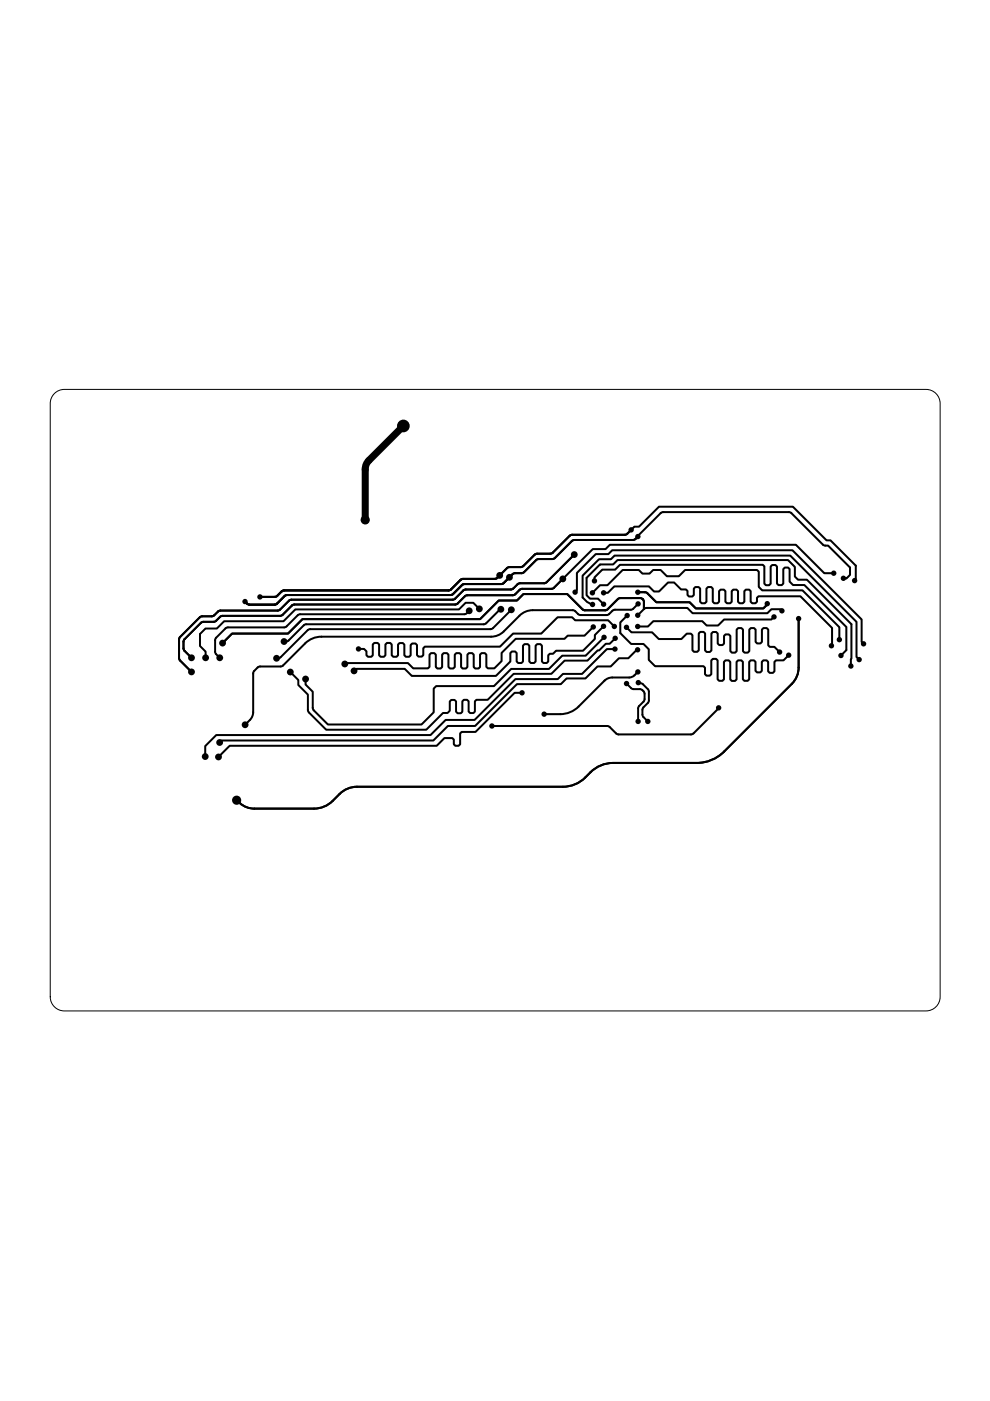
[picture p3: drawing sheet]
<svg xmlns="http://www.w3.org/2000/svg" width="210mm" height="297mm" viewBox="0 0 210 297" stroke-linecap="round" stroke-linejoin="round" font-family="sans-serif">
<path d="M11.3 83.7a2.99 2.99 0 0 1 2.3-1.1h182.7a2.99 2.99 0 0 1 3 3v125.7a2.99 2.99 0 0 1-3 3h-182.7a2.99 2.99 0 0 1-2.9-3v-125.7v-.7z" fill="none" stroke="#000" stroke-width=".21"/>
<g fill="none" stroke="#000" stroke-width=".43">
<path d="M106.2 129.2l-3.1 2.9-.5 .3h-37.9l-3.5 3.4-.4 .2h-.6M121.9 125.6l.4-.5v-3.6l4-4h2.7l.8-.8h38.2l14.7 14.6v4.8l.4 .4M125.6 125.7l1.6-1.6h1.6l3.2-3.2h3.4l.8 .7h1.5l.8-.7h1.6l1.3 1.3h2.5l1.4-1.3h15.2l.4 .3v3.2l.7 .8h8.5l7.9 7.8v2.6M125.6 128.2l-1.1-.6-1-.9v-4.7l3.5-3.4h2.5l.8-.8h37.2l14.1 14v7.5l.6 .5M125.8 132.9l-1.9 1.9h-3.5l-.7 .6h-10.4l-2.9 3v1.8l-1.6 1.5h-1.4l-.3-.3v-2.6l-.3-.3h-.7l-.3 .3v2.6l-.3 .3h-.7l-.4-.3v-2.6l-.3-.3h-.7l-.3 .3v2.6l-.3 .3h-.7l-.3-.3v-2.6l-.4-.3h-.7l-.3 .3v2.6l-.3 .3h-.7l-.3-.3v-2.6l-.3-.3h-.7l-.4 .3v2.6l-.3 .3h-.7l-.3-.3v-2.6l-.3-.3h-.7l-.3 .3v2.6l-.4 .3h-3.1l-1.1-1.1h-13.2l-.2 .2M126 123.2v-.8l1.7-1.6h2.7l1-1h30.3l.4 .3v3.7l.3 .3h.7l.3-.3v-3.7l.3-.3h.7l.3 .3v3.6l.4 .4h.7l.3-.4v-3l.3-.4h.7l.3 .4v2.6l.7 .7h2.5l8.8 8.9v4.9l-1.1 1.2M128 132.8l-1.9 1.8v.9l-2.5 2.5h-5.7l-.6 .6h-.7l-.4 .3v1.3l-.3 .4h-.7l-.3-.4v-3.3l-.3-.3h-.7l-.3 .3v3.3l-.4 .4h-.7l-.3-.4v-3.3l-.3-.3h-.7l-.3 .3v3.3l-.3 .4h-.7l-.4-.4v-1.7l-.3-.4h-.7l-.3 .4v1.7l-3 3.1h-17.9l-1.5-1.5h-10.2l-.5 .4M128 128.1l-1.2-1.2h-1.7l-.7-.7v-3.7l2.8-2.9 2.8 .1 .9-1h36.2l1.4 1.5v2l.7 .7h1.9l9.4 9.4-.1 8.9M128 125.7h.9l1.3-1.4h7.4l1.1 1.1h1l1.9-1.9h1.3l1.5 1.5h1l.4 .3v.9l.3 .3h.7l.3-.3v-1.4l.3-.3h.7l.3 .3v2.8l.4 .3h.7l.3-.3v-2.8l.3-.3h.7l.3 .3v2.8l.3 .3h.7l.4-.3v-2.3l.3-.3h.7l.3 .3v2.3l.3 .3h.7l.3-.3v-2.3l.4-.3h.7l.3 .3v2.3l.3 .3h.7l.3-.3v-2.3l.3-.3h.7l.4 .3v2.3l.3 .3h.7l.3-.3v-.9l.3-.3h8.9l6.7 6.7v3.8h-.1M128.1 135.1l-3.9 3.9h-5l-2.8 2.8h-8l-3.7 3.7h-12.2l-.5 .5v5l-2.6 2.6h-19.9l-3.1-3.1-.1-3.8-1.5-1.6v-1.1M130.3 132.8l-1.4-1.3h-7l-.6-.6h-3.1l-3.4 3.4h-6l-2.8 2.8h-15.9l-.3 .3v1.5l-.4 .3h-.7l-.3-.3v-2.1l-.3-.4h-.7l-.3 .4v2.1l-.3 .4h-.7l-.4-.4v-2.2l-.3-.4h-.7l-.3 .4v2.2l-.3 .4h-.7l-.3-.4v-2.3l-.4-.3h-.7l-.3 .3v2.3l-.3 .4h-.7l-.3-.4v-2.3l-.3-.3h-.7l-.4 .3v2.3l-.3 .4h-.7l-.3-.4v-.8l-.5-.5h-1.2M130.4 137.6h-1.7l-5.3 5.3h-4l-1.1 1.1h-9l-8.7 8.6h-6.1l-3.2 3.2h-45.4l-2.4 2.4v2.2"/>
<path d="M132.8 133l1.1 1.1h4.4l1.4 1.4h4.8l1.1-1.1h.9l.3 .3v3.2l.3 .3h.7l.4-.3v-3.6l.3-.3h.7l.3 .3v3.6l.3 .3h.7l.3-.3v-3.6l.4-.3h.7l.3 .3v2.1l.3 .4h.7l.3-.4v-1.6l.3-.3h.7l.4 .3v3.3l.3 .3h.7l.3-.3v-4.6l.3-.3h.7l.3 .3v4.6l.3 .3h.7l.4-.3v-4.6l.3-.3h.7l.3 .3v2.6l.3 .3h.7l.3-.3v-2.6l.4-.3h.7l.3 .3v3.3l.3 .3h1l1.1 1.2M133 130.5l-1.5 1.5v2.2l2.3 2.3h2.6l1.2 1.2v2.2l1.3 1.3h10.3l.3 .4v1.3l.3 .4h.7l.3-.4v-2.9l.3-.3h.7l.4 .3v4l.3 .4h.7l.3-.4v-3.7l.3-.3h.7l.3 .3v3.7l.4 .4h.7l.3-.4v-3.7l.3-.3h.7l.3 .3v3.7l.3 .4h.7l.3-.4v-3.7l.4-.3h.7l.3 .3v1.9l.3 .4h.7l.3-.4v-1.9l.3-.3h.7l.4 .3v2l.3 .4h.7l.3-.4v-2l.3-.3h1.6l1.1-1.1M135.2 137.8h-.2l-1.8 1.8h-2l-1.7 1.7h-2.8l-2.6 2.5h-4l-1.2 1.3h-9.3l-8.9 8.8h-5.7l-3.1 3.1h-44.9l-.4 .4M135.2 125.6l1.9 .1 2.1 2h7l1.3 1.3h14.3l.9-.8v-.2M135.3 128l-1.4 1.2-3.7 .1-1.4 1.1h-5.7a1.45 1.45 0 0 1-1.1-.8l-.6-.2h-8.4l-1.1 .1-1.4 .7-4.1 4-.8 .5-1 .3h-36.5a4.9 4.9 0 0 0-3.4 1.4l-4.8 4.8-4.9 .1-1.2 1.1-.2 9.3a4.3 4.3 0 0 1-1.6 2M136.5 129.1v-1.7l-.2-.4-.6-.2h-4.4l-2.8 2.6h-4.5l-.5-.2-3.2-3.2h-9.3l-1.4 1.3h-3.9l-3.9 4h-37.7l-3 3h-11.9l-2 2M136.5 129.1l.6-.2h8.6l1.1 1.1h15.9l.9-.8h1.9l.3 .3M136.5 129.1l-1.3 1.3M164.1 130.8l-.6 .5h-10l-1.3 1.3h-2.4l-.9-.9h-10.4l-1.1 1.1h-2.2M165.8 129.5h.1M169.3 131.2v10.3a4.9 4.9 0 0 1-1.4 3.5l-14.4 14.4a8.2 8.2 0 0 1-5.8 2.4h-17.7a7.4 7.4 0 0 0-5.9 3 6.7 6.7 0 0 1-4.8 2h-43.6a5.2 5.2 0 0 0-3.7 1.5 7.5 7.5 0 0 1-4.2 3l-1.2 .1h-13.3l-1.5-.5-1.6-1.2M176.8 121.5h-2l-6.1-6h-39.4l-.9 .9h-2.7l-6.4 6.3"/>
<path d="M178.8 122.6l.6 .1 .8-.8v-1.6l-4.6-4.6h-.8l-.3-.2-7-6.9h-27.1l-5.2 5.2a1.33 1.33 0 0 1-1 .7h-12.6l-4.1 3.9-3.7 .2-2.8 2.8-2.2 .2-2.1 2.1-8.4 .2-2.6 2.2-34.8 .1-.6 .2-1.9 1.8h-5.5l-.4-.1-.5-.6M181.2 123.1l.2-.3v-2.9l-5.3-5.3h-.9l-7.1-7.2h-28.4l-4.2 4.3h-1l-1.8 1.7h-11.6l-4.1 3.9-3.5 .2-2.7 2.6-3.2 .2-2.5 2.4-7.1 .1-2.7 2.4h-35.1l-.3 .1-1.5 1.2-3.3 .1M110.7 146.9h-1.6l-8.3 8.3h-2.9l-.3 .3v2.3l-.4 .3h-.7l-.3-.3v-1l-.3-.3h-1.7l-1.6 1.6h-43.9l-2.4 2.4M135.2 142.5a2.43 2.43 0 0 1-1.8 1.1h-3.6l-1.1 .3-6 5.9-1.5 1.1-1.8 .5h-4M152.4 150.1l-5.4 5.4-.5 .2h-15.4l-.5-.2-1.5-1.5-.4-.1h-24.4"/>
</g>
<g fill="#000">
<path d="M84.9 90.3l.6 .6-.5 .1-.5 .3 .3-.4zM121.2 117.6l.5 .5-.8 .3zM133.5 112.4l.3 .3-.6 .2zM133.8 112l.6-.3-.2 .6zM134.9 113.8l.3 .3-.5 .2zM135.1 113.4l.7-.3-.2 .6zM39.7 138.6l.9 .4-.5 .4zM43.6 138.3l.3 .8h-.7zM45.8 138.7l.8 .3-.5 .4zM47.2 135.8l.8-.3-.3 .8zM52 127.9l.3-.3 .1 .4zM55.4 126.3l.6 .3-.6 .2z"/>
<path d="M59.1 139.3l.4 .1-.4 .4zM60.7 135.7l.2 .2 .3-.1-.6 .5zM99 129.6l.3 .4h-.3zM100.8 128.2l.8 .4-.5 .5zM105.7 129l.4 .7-.8 .2zM105.5 122.1l.3 .4h-.4zM106 121.5l.8-.4-.3 .9zM107.5 122.4l.5 .5-.8 .4zM107.9 129.3l.5 .5-.8 .3zM108.1 121.9l.6-.2-.2 .6zM118.8 122.7l.5 .5-.8 .4zM122 125.2l.3-.1v.3z"/>
<path d="M124.9 127.8l.5 .1v.5zM126 122.4l.3 .5h-.5zM127.4 127.5l.6 .3-.4 .3zM127.7 135.1l.4 .4-.6 .2zM128.2 125.4l.6 .3-.6 .2zM130.1 135.3l.3 .4-.6 .2zM132.6 130.5l.4 .4-.6 .2zM134.9 128l.4 .4-.6 .2zM135.2 130.1l.6-.2-.2 .5zM135.5 125.3l.6 .3-.6 .2zM162.3 128.1l.5 .2-.6 .4zM165.5 129.2h.2l-.2 .2z"/>
<path d="M166.9 138.9l.3 .4-.6 .2zM169.1 131.4h.5l-.3 .6zM176.4 136.1l.2 .7-.5-.2zM178.3 138.6l.6-.2-.2 .6zM179.1 122.4l.3 .2-.3 .2zM181.4 122.3l.2 .7-.5-.2zM181.6 139.3l.5 .2-.3 .3zM182.7 136.1l.3 .1-.3 .2zM39.7 141.6l.9 .3-.5 .5zM52 153.2l.8-.4-.3 .9zM62.1 142.5l.3 .8-.8-.3zM64.4 144.3h.7l-.3 .8z"/>
<path d="M104.6 153.7l.5 .2-.5 .3zM115.6 151.2l.6 .2-.6 .3zM132.9 145.3l.3-.4 .2 .6zM134.9 142.5l.3 .3-.6 .3zM135.3 152.1l.2 .6h-.5zM135.7 144.7l.1 .2-.3 .1zM136.7 152.4l.6 .2-.3 .3zM152 150.2l.5 .2-.7 .3zM180.4 140.4l.2 .6h-.4zM50.9 169.9v.4h-.4z"/>
<path d="M76.3 137.3v.5l.6-.2zM129.7 132.2l.5 .3-.3 .3z"/>
<path d="M119.3 122.2l.5 .5 .4-.8zM175.9 121.5l.6-.2v.5z"/>
<path d="M125.6 125.3l.4 .4 .2-.6zM178 134.8l.2 .6h-.5z"/>
<path d="M133.2 133l-.4 .4 .6 .2zM164.7 137.7l.6 .2-.4 .3z"/>
<path d="M135.5 132.6v.5l.5-.3zM163.7 130.8l.4 .4-.6 .1z"/>
<path d="M43.5 159.2l.4 .8h-.7zM129.5 137.6l.6-.2v.5z"/>
<path d="M46.8 157l.2 .2v-.2zM134.9 137.6l.2 .5-.6 .2z"/>
<path d="M46.3 160l.5 .5 .4-.9zM109.8 146.9l.6-.3v.5z"/>
<path d="M73.2 140.3l.4 .7 .7-.4zM125.4 132.9l.4 .4-.6 .2z"/>
<path d="M75.3 141.8l.3 .4v-.4zM127.6 132.8l.4 .3-.6 .3z"/>
<circle cx="85.5" cy="90.3" r="1.35"/>
<circle cx="77.4" cy="110.2" r=".97"/>
<circle cx="121.8" cy="117.6" r=".72"/>
<circle cx="133.8" cy="112.3" r=".57"/>
<circle cx="135.2" cy="113.8" r=".57"/>
<circle cx="40.6" cy="139.5" r=".72"/>
<circle cx="43.6" cy="139.5" r=".72"/>
<circle cx="46.6" cy="139.5" r=".72"/>
<circle cx="47.2" cy="136.3" r=".72"/>
<circle cx="52" cy="127.5" r=".57"/>
<circle cx="55.1" cy="126.6" r=".57"/>
<circle cx="58.6" cy="139.6" r=".72"/>
<circle cx="60.2" cy="136" r=".72"/>
<circle cx="76" cy="137.6" r=".57"/>
<circle cx="99.5" cy="129.5" r=".72"/>
<circle cx="101.6" cy="129.1" r=".72"/>
<circle cx="105.9" cy="122" r=".72"/>
<circle cx="106.2" cy="129.2" r=".72"/>
<circle cx="108" cy="122.4" r=".72"/>
<circle cx="108.4" cy="129.3" r=".72"/>
<circle cx="119.3" cy="122.7" r=".72"/>
<circle cx="121.9" cy="125.6" r=".57"/>
<circle cx="125.6" cy="125.7" r=".57"/>
<circle cx="125.6" cy="128.2" r=".57"/>
<circle cx="125.8" cy="132.9" r=".57"/>
<circle cx="126" cy="123.2" r=".57"/>
<circle cx="128" cy="132.8" r=".57"/>
<circle cx="128" cy="128.1" r=".57"/>
<circle cx="128" cy="125.7" r=".57"/>
<circle cx="128.1" cy="135.1" r=".57"/>
<circle cx="130.3" cy="132.8" r=".57"/>
<circle cx="130.4" cy="137.6" r=".57"/>
<circle cx="130.4" cy="135.3" r=".57"/>
<circle cx="132.8" cy="133" r=".57"/>
<circle cx="133" cy="130.5" r=".57"/>
<circle cx="135.2" cy="137.8" r=".57"/>
<circle cx="135.2" cy="132.8" r=".57"/>
<circle cx="135.2" cy="130.4" r=".57"/>
<circle cx="135.2" cy="125.6" r=".57"/>
<circle cx="135.3" cy="128" r=".57"/>
<circle cx="162.7" cy="128" r=".57"/>
<circle cx="164.1" cy="130.8" r=".57"/>
<circle cx="165.3" cy="138.3" r=".57"/>
<circle cx="165.8" cy="129.5" r=".57"/>
<circle cx="167.2" cy="138.9" r=".57"/>
<circle cx="169.3" cy="131.2" r=".57"/>
<circle cx="176.3" cy="136.9" r=".57"/>
<circle cx="176.8" cy="121.5" r=".57"/>
<circle cx="178" cy="135.6" r=".57"/>
<circle cx="178.3" cy="139" r=".57"/>
<circle cx="178.8" cy="122.6" r=".57"/>
<circle cx="181.2" cy="123.1" r=".57"/>
<circle cx="182.2" cy="139.8" r=".57"/>
<circle cx="183.1" cy="136.5" r=".57"/>
<circle cx="40.6" cy="142.5" r=".72"/>
<circle cx="46.6" cy="157.4" r=".72"/>
<circle cx="52" cy="153.7" r=".72"/>
<circle cx="61.6" cy="142.5" r=".72"/>
<circle cx="64.8" cy="144" r=".72"/>
<circle cx="73.1" cy="140.8" r=".72"/>
<circle cx="75.1" cy="142.2" r=".72"/>
<circle cx="104.3" cy="153.9" r=".57"/>
<circle cx="110.7" cy="146.9" r=".57"/>
<circle cx="115.4" cy="151.4" r=".57"/>
<circle cx="132.8" cy="144.9" r=".57"/>
<circle cx="135.2" cy="142.5" r=".57"/>
<circle cx="135.3" cy="153" r=".57"/>
<circle cx="135.3" cy="144.7" r=".57"/>
<circle cx="137.4" cy="153" r=".57"/>
<circle cx="152.4" cy="150.1" r=".57"/>
<circle cx="180.4" cy="141.2" r=".57"/>
<circle cx="43.5" cy="160.4" r=".72"/>
<circle cx="46.3" cy="160.5" r=".72"/>
<circle cx="50.2" cy="169.7" r=".97"/>
</g>
<path d="M121.8 117.6l-6.2 6-5.5 .1-1.4 1.2-.4 .1h-9.7l-2.4 2.1h-34.4l-.5 .3-2.2 2-12.6 .1-1.4 1.1-2.6 .2-4.4 4.4-.1 4.5 2.6 2.8M99.5 129.5a1.33 1.33 0 0 1-1.1 .7l-35 .1-3 2.7-12.4 .1-2.4 2.4v2.9l1 1.1M101.6 129.1l-1.3-1.3h-1.6l-1.4 1.4h-34.7l-2.5 2.5h-12.6l-1.5 1.6h-2.4l-1.2 1.1v2.6l1.2 1.2v1.3M108.4 129.3l-3.9 3.9-.5 .2h-38.4l-6.1 6-.9 .2M119.3 122.7l-2.2 2.1-6.6 .1-1.4 1.2-.4 .1h-9.8l-1.9 1.8-.5 .2h-34.1l-.5 .2-2.3 2.1-12.6 .1-1.5 1.2-2.7 .1-3.8 3.8v2.1l1.6 1.7M130.4 135.3l-1.1 1.2h-.9l-1.4 1.4h-.3l-2.1 2.2h-4.9l-2.8 2.8h-8l-5.5 5.5h-2.4l-.3 .3v2.2l-.3 .3h-.7l-.3-.3v-2.2l-.4-.3h-.7l-.3 .3v2.2l-.3 .3h-.7l-.3-.3v-2.2l-.3-.3h-.7l-.3 .3v2l-.5 .5h-1l-3.5 3.5h-21.2l-3.8-3.8-.1-3.6-2.1-2.1v-1l-1.6-1.7M132.8 144.9l1.2 1.1 1.9 .1 .7 .8v1.7l-1.3 1.4v3M135.3 144.7v.2h.7l.3 .2 1.3 1.4v2.2l-1.3 1.4-.1 .4 .1 1.4 1.1 1.1" fill="none" stroke="#000" stroke-width=".42"/>
<path d="M85.5 90.3l-7.3 7.3-.6 1.1-.2 .8v10.7" fill="none" stroke="#000" stroke-width="1.5"/>
</svg>
